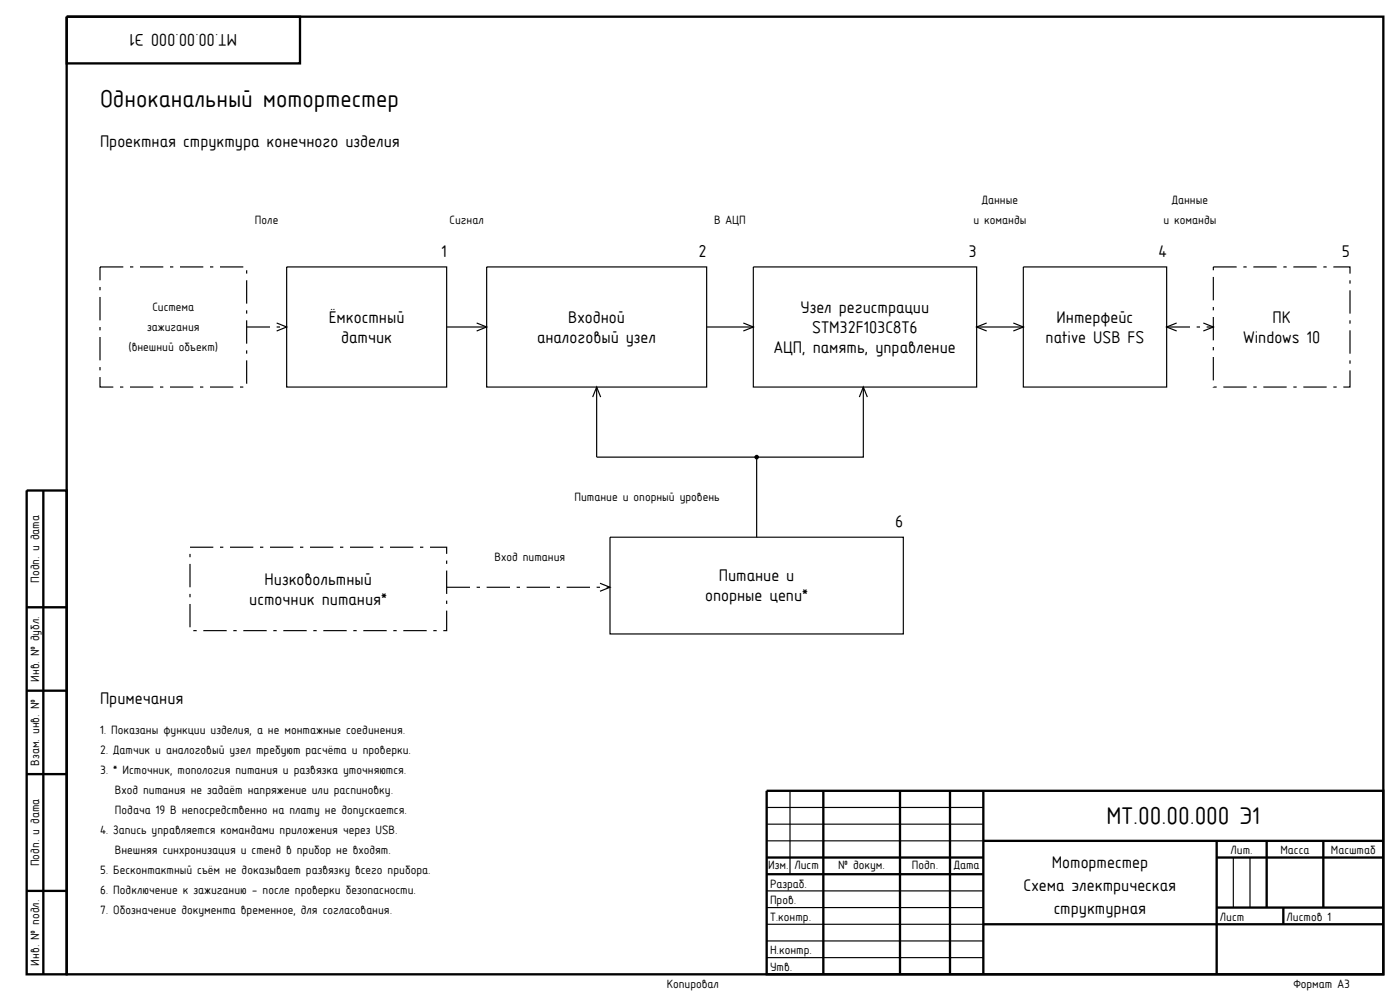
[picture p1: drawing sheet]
<svg xmlns="http://www.w3.org/2000/svg" width="420mm" height="297mm" viewBox="0 0 420 297" stroke-linecap="round" stroke-linejoin="round" font-family="sans-serif">
<defs><g id="words">
<g font-size="8.5">
<text x="30" y="32">Одноканальный мотортестер</text>
<text x="331.9" y="247">МТ.00.00.000 Э1</text>
</g>
<g font-size="5.9">
<text x="71.1" y="10.3" transform="rotate(-180 71.1 10.3)">МТ.00.00.000 Э1</text>
<text x="30" y="44">Проектная структура конечного изделия</text>
<text x="132.4" y="77">1</text>
<text x="209.5" y="77">2</text>
<text x="290.6" y="77">3</text>
<text x="347.5" y="77">4</text>
<text x="402.5" y="77">5</text>
<text x="240.2" y="93.8">Узел регистрации</text>
<text x="98.6" y="96.7">Ёмкостный</text>
<text x="170.5" y="96.7">Входной</text>
<text x="243.6" y="99.7">STM32F103C8T6</text>
<text x="317" y="96.7">Интерфейс</text>
<text x="381.7" y="96.7">ПК</text>
<text x="102.3" y="102.8">датчик</text>
<text x="161.1" y="102.8">аналоговый узел</text>
<text x="232.2" y="105.8">АЦП, память, управление</text>
<text x="313.7" y="102.8">native USB FS</text>
<text x="372.9" y="102.8">Windows 10</text>
<text x="268.6" y="158">6</text>
<text x="79.4" y="175.3">Низковольтный</text>
<text x="215.6" y="174.2">Питание и</text>
<text x="74.8" y="181.3">источник питания*</text>
<text x="211.5" y="180.3">опорные цепи*</text>
<text x="30" y="211">Примечания</text>
<text x="315.5" y="260">Мотортестер</text>
<text x="307.1" y="267">Схема электрическая</text>
<text x="316.1" y="274">структурная</text>
</g>
<g font-size="4.2">
<text x="294.6" y="61">Данные</text>
<text x="351.6" y="61">Данные</text>
<text x="76.5" y="67">Поле</text>
<text x="134.9" y="67">Сигнал</text>
<text x="214.2" y="67">В АЦП</text>
<text x="292" y="67">и команды</text>
<text x="349" y="67">и команды</text>
<text x="45.7" y="93.2">Система</text>
<text x="44.1" y="99.2">зажигания</text>
<text x="38.5" y="105.3">(внешний объект)</text>
<text x="172.4" y="150">Питание и опорный уровень</text>
<text x="148.4" y="168">Вход питания</text>
<text x="11.8" y="174.6" transform="rotate(-90 11.8 174.6)">Подп. и дата</text>
<text x="11.8" y="204.4" transform="rotate(-90 11.8 204.4)">Инв. № дубл.</text>
<text x="30" y="220">1. Показаны функции изделия, а не монтажные соединения.</text>
<text x="30" y="226">2. Датчик и аналоговый узел требуют расчёта и проверки.</text>
<text x="11.8" y="229.5" transform="rotate(-90 11.8 229.5)">Взам. инв. №</text>
<text x="30" y="232">3. * Источник, топология питания и развязка уточняются.</text>
<text x="34.5" y="238">Вход питания не задаёт напряжение или распиновку.</text>
<text x="34.5" y="244">Подача 19 В непосредственно на плату не допускается.</text>
<text x="30" y="250">4. Запись управляется командами приложения через USB.</text>
<text x="34.5" y="256">Внешняя синхронизация и стенд в прибор не входят.</text>
<text x="369.2" y="256">Лит.</text>
<text x="384.2" y="256">Масса</text>
<text x="399.3" y="256">Масштаб</text>
<text x="11.8" y="259.6" transform="rotate(-90 11.8 259.6)">Подп. и дата</text>
<text x="30" y="262">5. Бесконтактный съём не доказывает развязку всего прибора.</text>
<text x="230.4" y="260.5">Изм.</text>
<text x="238.3" y="260.5">Лист</text>
<text x="251.4" y="260.5">№ докум.</text>
<text x="273.5" y="260.5">Подп.</text>
<text x="286.1" y="260.5">Дата</text>
<text x="30" y="268">6. Подключение к зажиганию - после проверки безопасности.</text>
<text x="231" y="266">Разраб.</text>
<text x="30" y="274">7. Обозначение документа временное, для согласования.</text>
<text x="231" y="271">Пров.</text>
<text x="231" y="276">Т.контр.</text>
<text x="366" y="276">Лист</text>
<text x="386" y="276">Листов 1</text>
<text x="231" y="286">Н.контр.</text>
<text x="11.8" y="289.4" transform="rotate(-90 11.8 289.4)">Инв. № подл.</text>
<text x="231" y="291">Утв.</text>
<text x="200" y="296">Копировал</text>
<text x="388" y="296">Формат А3</text>
</g>
</g></defs>
<g fill="none" stroke="#000" stroke-width=".7" stroke-linecap="butt">
<path d="M20 5h395v287h-395zM20 5h70v14h-70zM8 147h12v145h-12zM13 147v145M8 182h12M8 207h12M8 232h12M230 237h185v55h-185zM247 237v55M270 237v55M285 237v55M295 237v55"/>
<path d="M230 257h65M295 252h120M365 257h50M365 252v40M380 252v20M397 252v20M8 267h12M230 262h65M295 277h120M365 272h50M385 272v5"/>
</g>
<path d="M30 80h44v36h-44v-36M74 98h12M350 98h14M364 80h41v36h-41v-36M57 164h77v25h-77v-25M134 176h49" fill="none" stroke="#000" stroke-width=".35" stroke-dasharray="7 2 1 2" stroke-linecap="butt"/>
<g fill="none" stroke="#000" stroke-width=".35">
<path d="M83 96.8l3 1.2-3 1.2M86 80h48v36h-48zM134 98h12M143 96.8l3 1.2-3 1.2M146 80h66v36h-66zM212 98h14M223 96.8l3 1.2-3 1.2M226 80h67v36h-67zM293 98h14M296 96.8l-3 1.2 3 1.2M304 96.8l3 1.2-3 1.2M307 80h43v36h-43z"/>
<path d="M353 96.8l-3 1.2 3 1.2M361 96.8l3 1.2-3 1.2M177.8 119l1.2-3 1.2 3M179 116v21h48v24M257.8 119l1.2-3 1.2 3M259 116v21h-32M180 174.8l3 1.2-3 1.2M183 161h88v29h-88zM237 237v25M230 252h65M230 247h65M230 242h65"/>
<path d="M370 257v15M375 257v15M230 277h65M230 272h65M230 267h65M230 287h65M230 282h65"/>
</g>
<circle cx="227" cy="137" r=".7" fill="#000"/>
<use href="#words"/>
</svg>
